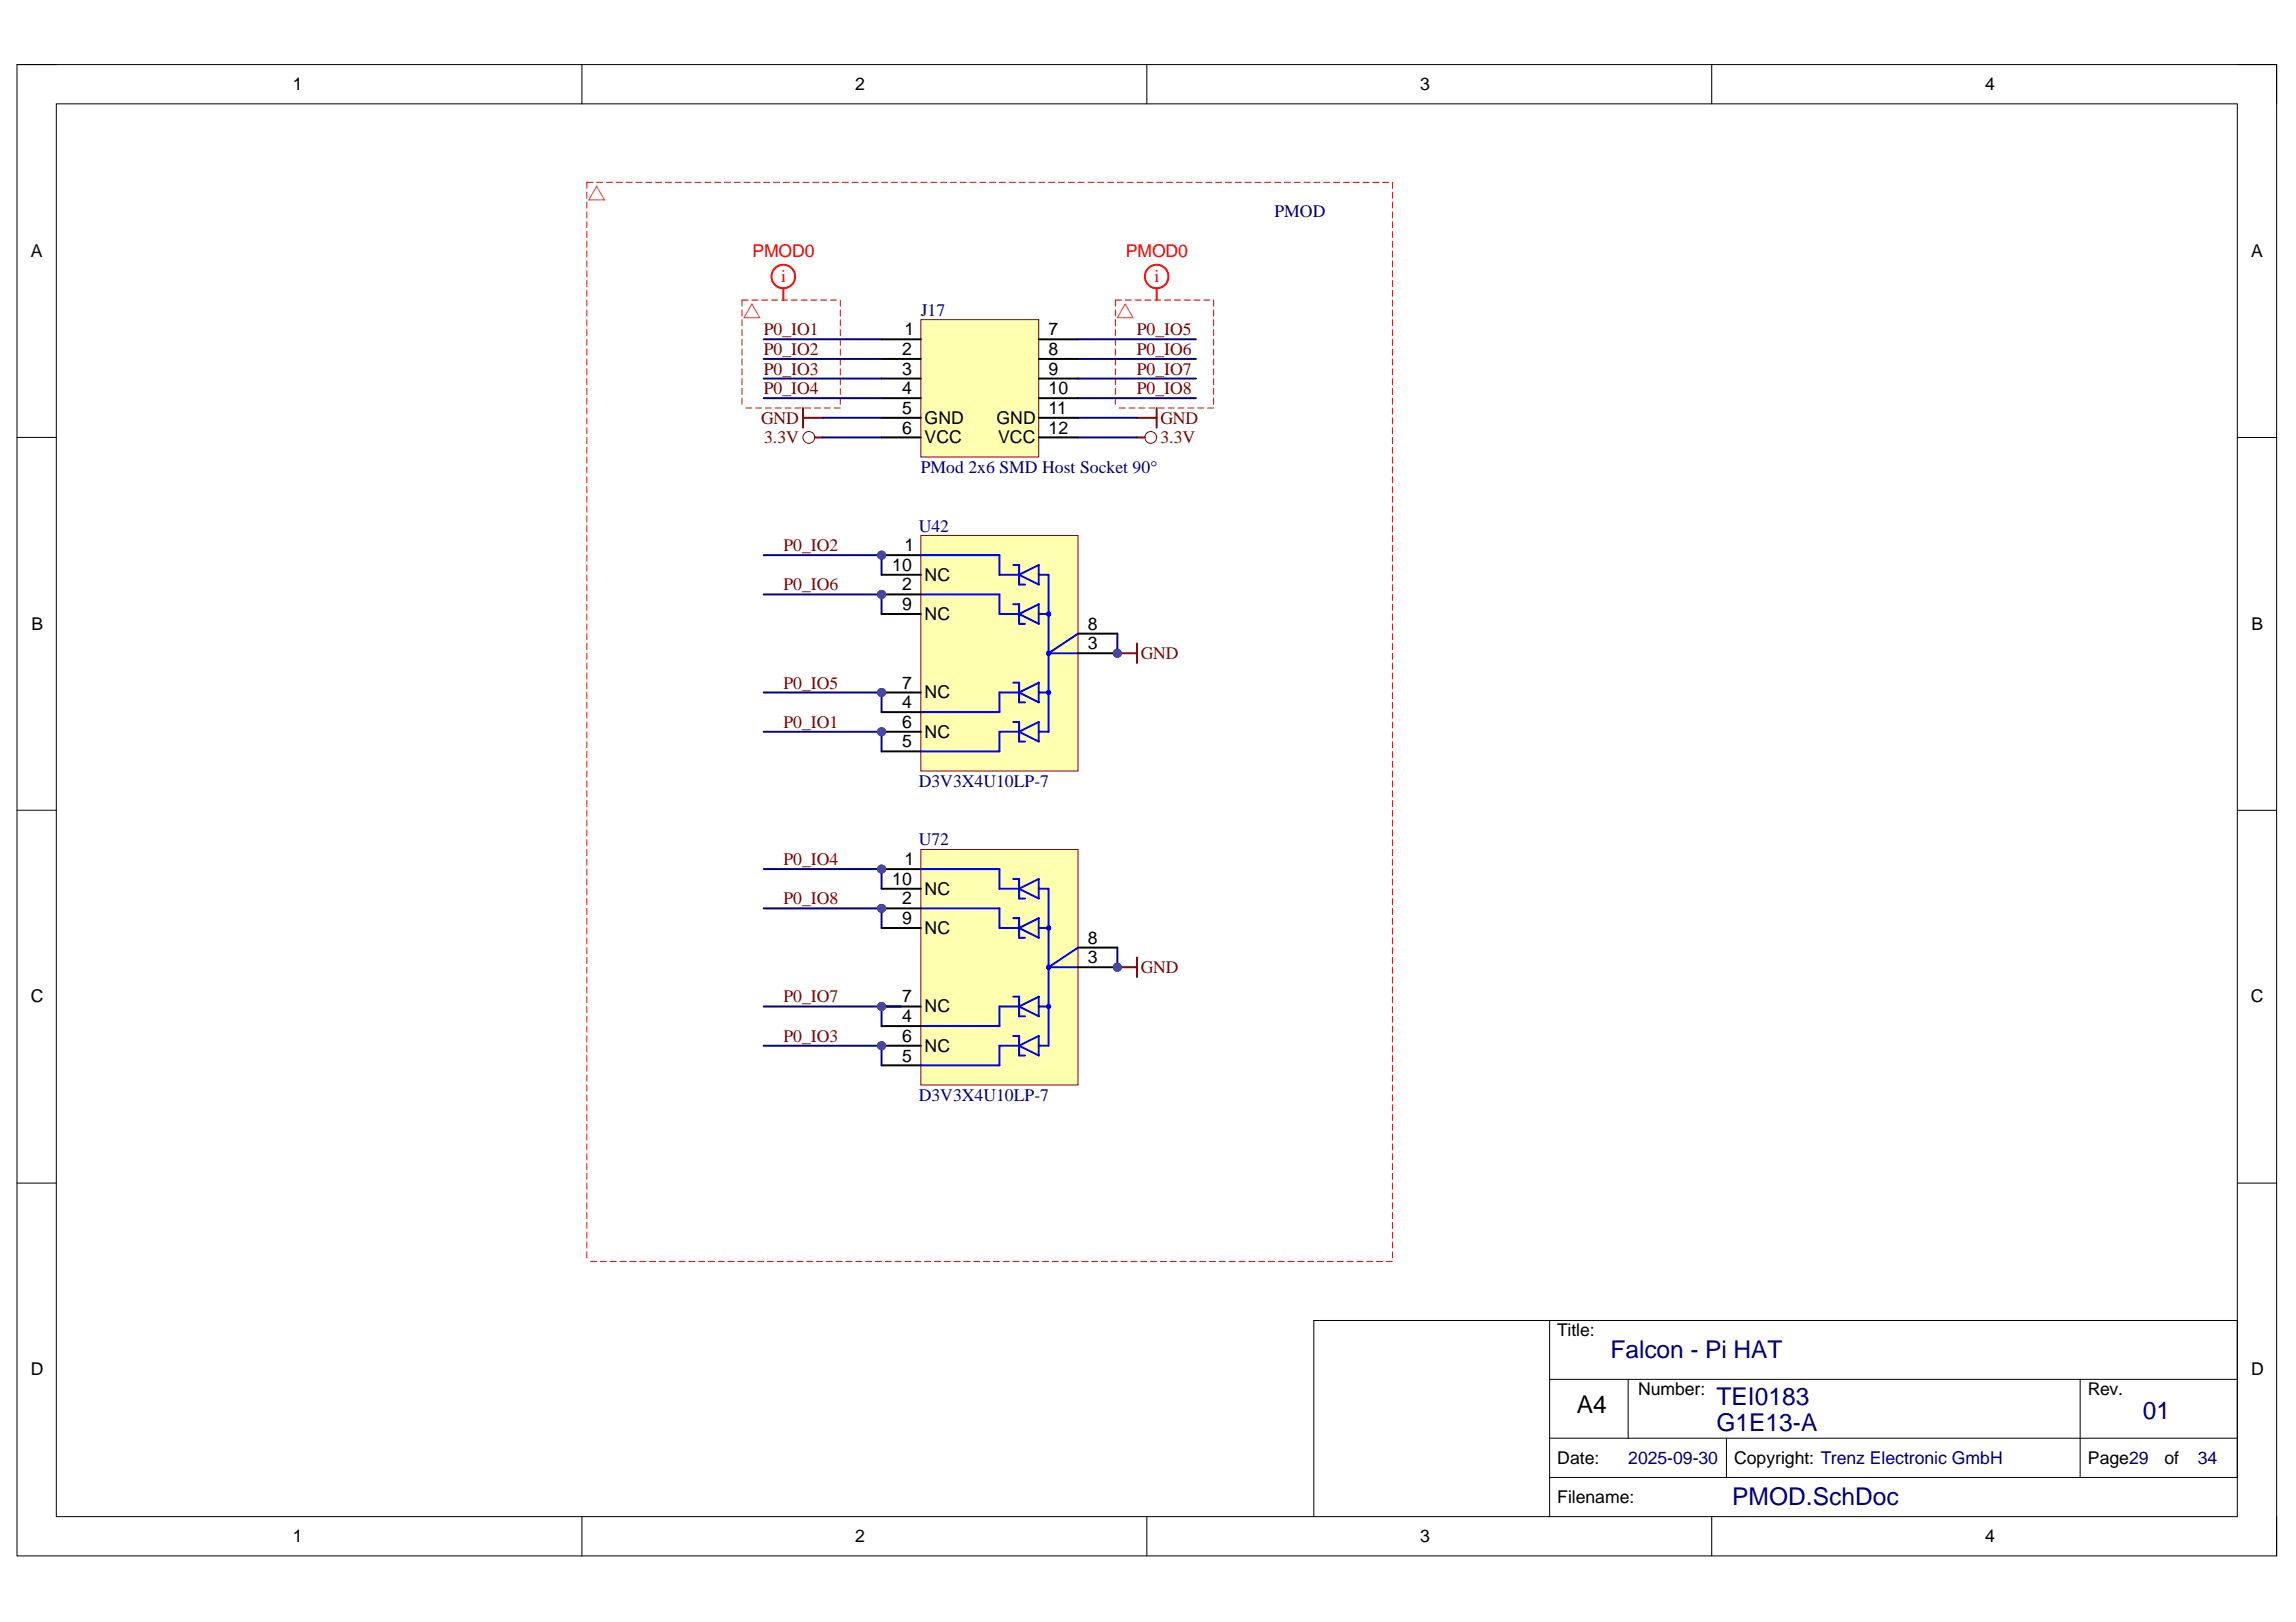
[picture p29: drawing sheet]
<svg xmlns="http://www.w3.org/2000/svg" width="297mm" height="210mm" viewBox="0 0 297 210" stroke-linecap="round" stroke-linejoin="round" font-family="sans-serif">
<defs><g id="words">
<g font-size="3.2" fill="#000080">
<text x="208.4" y="175.8">Falcon - Pi HAT</text>
<text x="222.1" y="185.2">G1E13-A</text>
<text x="222.1" y="181.9">TEI0183</text>
<text x="277.2" y="183.6">01</text>
<text x="224.1" y="194.8">PMOD.SchDoc</text>
</g>
<text font-size="3.2" x="204" y="182.9">A4</text>
<g font-size="2.3">
<text x="37.9" y="11.7">1</text>
<text x="110.7" y="11.7">2</text>
<text x="183.8" y="11.7">3</text>
<text x="256.8" y="11.7">4</text>
<text x="4" y="33.3">A</text>
<text x="291.2" y="33.3">A</text>
<text x="116.7" y="45.9">2</text>
<text x="117" y="43.4">1</text>
<text x="135.7" y="43.4">7</text>
<text x="135.7" y="45.9">8</text>
<text x="116.7" y="48.5">3</text>
<text x="116.7" y="51">4</text>
<text x="116.7" y="53.6">5</text>
<text x="135.7" y="48.5">9</text>
<text x="135.7" y="51">10</text>
<text x="135.7" y="53.6">11</text>
<text x="116.7" y="56.1">6</text>
<text x="119.6" y="54.8">GND</text>
<text x="119.6" y="57.4">VCC</text>
<text x="128.9" y="54.8">GND</text>
<text x="129.1" y="57.4">VCC</text>
<text x="135.7" y="56.1">12</text>
<text x="117" y="71.3">1</text>
<text x="115.4" y="73.9">10</text>
<text x="116.7" y="76.4">2</text>
<text x="119.6" y="75.1">NC</text>
<text x="4.1" y="81.5">B</text>
<text x="116.7" y="79">9</text>
<text x="119.6" y="80.2">NC</text>
<text x="140.7" y="81.5">8</text>
<text x="291.3" y="81.5">B</text>
<text x="116.7" y="89.1">7</text>
<text x="140.7" y="84">3</text>
<text x="116.7" y="91.7">4</text>
<text x="116.7" y="94.2">6</text>
<text x="119.6" y="90.4">NC</text>
<text x="119.6" y="95.5">NC</text>
<text x="116.7" y="96.7">5</text>
<text x="117" y="112">1</text>
<text x="115.4" y="114.5">10</text>
<text x="116.7" y="117.1">2</text>
<text x="116.7" y="119.6">9</text>
<text x="119.6" y="115.8">NC</text>
<text x="119.6" y="120.9">NC</text>
<text x="140.7" y="124.7">3</text>
<text x="140.7" y="122.1">8</text>
<text x="4" y="129.7">C</text>
<text x="116.7" y="129.7">7</text>
<text x="119.6" y="131">NC</text>
<text x="291.2" y="129.7">C</text>
<text x="116.7" y="137.4">5</text>
<text x="116.7" y="132.3">4</text>
<text x="116.7" y="134.8">6</text>
<text x="119.6" y="136.1">NC</text>
<text x="201.5" y="172.9">Title:</text>
<text x="4" y="178">D</text>
<text x="291.2" y="178">D</text>
<text x="211.9" y="180.5">Number:</text>
<text x="270.1" y="180.5">Rev.</text>
<text x="201.5" y="189.4">Date:</text>
<text x="224.4" y="189.4">Copyright: Trenz Electronic GmbH</text>
<text x="270.1" y="189.4">Page29</text>
<text x="280" y="189.4">of</text>
<text x="201.5" y="194.5">Filename:</text>
<text x="37.9" y="199.6">1</text>
<text x="110.7" y="199.6">2</text>
<text x="183.8" y="199.6">3</text>
<text x="256.8" y="199.6">4</text>
</g>
<g font-size="2.3" fill="#000080">
<text x="164.9" y="28.1">PMOD</text>
<text x="119.1" y="40.9">J17</text>
<text x="119.1" y="61.2">PMod 2x6 SMD Host Socket 90°</text>
<text x="118.9" y="68.8">U42</text>
<text x="118.9" y="101.8">D3V3X4U10LP-7</text>
<text x="118.9" y="109.4">U72</text>
<text x="118.9" y="142.4">D3V3X4U10LP-7</text>
<text x="210.7" y="189.4">2025-09-30</text>
<text x="284.3" y="189.4">34</text>
</g>
<g font-size="2.3" fill="#f00">
<text x="97.3" y="33.3">PMOD0</text>
<text x="145.6" y="33.3">PMOD0</text>
<text x="101.1" y="36.6">i</text>
<text x="149.4" y="36.6">i</text>
</g>
<g font-size="2.3" fill="#800000">
<text x="98.8" y="43.4">P0_IO1</text>
<text x="98.8" y="45.9">P0_IO2</text>
<text x="147.1" y="43.4">P0_IO5</text>
<text x="147.1" y="45.9">P0_IO6</text>
<text x="98.8" y="48.5">P0_IO3</text>
<text x="98.8" y="51">P0_IO4</text>
<text x="147.1" y="48.5">P0_IO7</text>
<text x="147.1" y="51">P0_IO8</text>
<text x="98.5" y="54.8">GND</text>
<text x="98.9" y="57.3">3.3V</text>
<text x="150.1" y="54.8">GND</text>
<text x="150.1" y="57.3">3.3V</text>
<text x="101.4" y="71.3">P0_IO2</text>
<text x="101.4" y="76.4">P0_IO6</text>
<text x="101.4" y="89.1">P0_IO5</text>
<text x="147.6" y="85.3">GND</text>
<text x="101.4" y="94.2">P0_IO1</text>
<text x="101.4" y="111.9">P0_IO4</text>
<text x="101.4" y="117.1">P0_IO8</text>
<text x="147.6" y="125.9">GND</text>
<text x="101.4" y="129.7">P0_IO7</text>
<text x="101.4" y="134.8">P0_IO3</text>
</g>
</g></defs>
<path d="M2.2 8.4h292.3v193h-292.3z" fill="none" stroke="#000" stroke-width=".13"/>
<path d="M7.3 13.4h282.1v182.9h-282.1z" fill-rule="evenodd" fill="#fff"/>
<g fill="none" stroke="#000" stroke-width=".13">
<path d="M2.2 8.4h5.1M7.3 13.4h282.1v182.9h-282.1zM75.3 8.4v5M148.4 8.4v5M221.4 8.4v5M289.4 8.4h5.1v5M2.2 56.6h5.1M289.4 56.6h5.1M2.2 104.9h5.1M289.4 104.9h5.1M2.2 153.1h5.1M289.4 153.1h5.1"/>
<path d="M200.5 170.9v25.4M200.5 178.5h88.9M210.6 178.5v7.6M269.1 178.5v12.7M75.3 196.3v5.1M148.4 196.3v5.1M200.5 191.2h88.9v-20.3h-119.4v25.4M200.5 186.1h88.9M221.4 196.3v5.1M223.4 186.1v5.1M294.5 196.3v5.1"/>
</g>
<path d="M103.9 54.1h2.5M103.9 52.8v2.5M147.1 54.1h2.5M149.6 52.8v2.5" fill="none" stroke="#800000" stroke-width=".25"/>
<path d="M119.1 41.4h15.3v17.7h-15.3z" fill-rule="evenodd" fill="#ffffb0"/>
<path d="M119.1 41.4h15.3v17.7h-15.3z" fill="none" stroke="#800000" stroke-width=".13"/>
<path d="M114.1 43.9h5M114.1 46.5h5M114.1 49h5M114.1 51.5h5M114.1 54.1h5M114.1 56.6h5M134.4 43.9h5.1M134.4 46.5h5.1M134.4 49h5.1M134.4 51.5h5.1M134.4 54.1h5.1M134.4 56.6h5.1" fill="none" stroke="#000" stroke-width=".25"/>
<g fill="none" stroke="#f00" stroke-width=".13">
<path d="M75.9 24.9v.8M75.9 26.1v.8M75.9 27.4v.8M75.9 28.7v.8M75.9 29.9v.8M75.9 31.2v.8M75.9 32.5v.8M75.9 33.8v.7M75.9 35v.8M75.9 36.3v.8M75.9 37.6v.8M75.9 38.8v.8"/>
<path d="M76.7 23.6h-.8v.8M77.2 23.6h.8M78.5 23.6h.8M79.7 23.6h.8M81 23.6h.8M82.3 23.6h.8M83.5 23.6h.8M84.8 23.6h.8M86.1 23.6h.8M87.4 23.6h.8M88.6 23.6h.8M89.9 23.6h.8"/>
<path d="M91.2 23.6h.8M92.4 23.6h.8M93.7 23.6h.8M95 23.6h.8M96.3 23.6h.8M96.8 38.8h-.8v.8M97.3 38.8h.8M97.5 23.6h.8M98.5 38.8h.8M98.8 23.6h.8M99.8 38.8h.8M100.1 23.6h.8"/>
<path d="M101.1 38.8h.8M101.3 23.6h.8M102.4 38.8h.7M102.6 23.6h.8M103.6 38.8h.8M103.9 23.6h.8M104.9 38.8h.8M105.2 23.6h.7M106.2 38.8h.8M106.4 23.6h.8M107.4 38.8h.8M107.7 23.6h.8"/>
<path d="M108.7 38.8v.8M109 23.6h.8M110.2 23.6h.8M111.5 23.6h.8M112.8 23.6h.8M114.1 23.6h.7M115.3 23.6h.8M116.6 23.6h.8M117.9 23.6h.8M119.1 23.6h.8M120.4 23.6h.8M121.7 23.6h.8"/>
<path d="M122.9 23.6h.8M124.2 23.6h.8M125.5 23.6h.8M126.8 23.6h.8M128 23.6h.8M129.3 23.6h.8M130.6 23.6h.8M131.8 23.6h.8M133.1 23.6h.8M134.4 23.6h.8M135.7 23.6h.7M136.9 23.6h.8"/>
<path d="M138.2 23.6h.8M139.5 23.6h.8M140.7 23.6h.8M142 23.6h.8M143.3 23.6h.8M144.6 23.6h.7M145.1 38.8h-.8v.8M145.6 38.8h.8M145.8 23.6h.8M146.8 38.8h.8M147.1 23.6h.8M148.1 38.8h.8"/>
<path d="M148.4 23.6h.8M149.4 38.8h.8M149.6 23.6h.8M150.7 38.8h.7M150.9 23.6h.8M151.9 38.8h.8M152.2 23.6h.8M153.2 38.8h.8M153.4 23.6h.8M154.5 38.8h.8M154.7 23.6h.8M155.7 38.8h.8"/>
<path d="M156 23.6h.8M157 38.8v.8M157.3 23.6h.8M158.5 23.6h.8M159.8 23.6h.8M161.1 23.6h.8M162.3 23.6h.8M163.6 23.6h.8M164.9 23.6h.8M166.2 23.6h.8M167.4 23.6h.8M168.7 23.6h.8"/>
<path d="M170 23.6h.8M171.2 23.6h.8M172.5 23.6h.8M173.8 23.6h.8M175.1 23.6h.8M176.3 23.6h.8M177.6 23.6h.8M178.9 23.6h.8M180.1 23.6v.8M180.1 24.9v.8M180.1 26.1v.8M180.1 27.4v.8"/>
<path d="M180.1 28.7v.8M180.1 30v.7M180.1 31.2v.8M180.1 32.5v.8M180.1 33.8v.7M180.1 35v.8M180.1 36.3v.8M180.1 37.6v.8M180.1 38.8v.8M75.9 40.1v.8M75.9 41.4v.8M75.9 42.6v.8"/>
<path d="M75.9 43.9v.8M75.9 45.2v.8M75.9 46.4v.8M75.9 47.7v.8M75.9 49v.8M75.9 50.3v.8M75.9 51.5v.8M75.9 52.8v.8M75.9 54.1v.8M75.9 55.3v.8M75.9 56.6v.8M75.9 57.9v.8"/>
<path d="M75.9 59.1v.8M96 40.1v.8M96 41.4v.8M96 42.6v.8M96 43.9v.8M96 45.2v.8M96 46.5v.7M96 47.7v.8M96 49v.8M96 50.3v.8M96 51.5v.8M96.5 52.8h.8"/>
<path d="M97.7 52.8h.8M99 52.8h.8M100.3 52.8h.8M101.6 52.8h.8M102.8 52.8h.8M104.1 52.8h.8M105.4 52.8h.8M106.6 52.8h.8M107.9 52.8h.8M108.7 40.1v.8M108.7 41.4v.8M108.7 42.6v.8"/>
<path d="M108.7 43.9v.8M108.7 45.2v.8M108.7 46.5v.7M108.7 47.7v.8M108.7 49v.8M108.7 50.3v.8M108.7 51.5v.8M144.3 40.1v.8M144.3 41.4v.8M144.3 42.6v.8M144.3 43.9v.8M144.3 45.2v.8"/>
<path d="M144.3 46.5v.7M144.3 47.7v.8M144.3 49v.8M144.3 50.3v.8M144.3 51.5v.8M144.8 52.8h.8M146 52.8h.8M147.3 52.8h.8M148.6 52.8h.8M149.9 52.8h.8M151.1 52.8h.8M152.4 52.8h.8"/>
<path d="M153.7 52.8h.8M154.9 52.8h.8M156.2 52.8h.8M157 40.1v.8M157 41.4v.8M157 42.6v.8M157 43.9v.8M157 45.2v.8M157 46.5v.7M157 47.7v.8M157 49v.8M157 50.3v.8"/>
<path d="M157 51.5v.8M180.1 40.1v.8M180.1 41.4v.8M180.1 42.6v.8M180.1 43.9v.8M180.1 45.2v.8M180.1 46.5v.7M180.1 47.7v.8M180.1 49v.8M180.1 50.3v.8M180.1 51.5v.8M180.1 52.8v.8"/>
<path d="M180.1 54.1v.8M180.1 55.3v.8M180.1 56.6v.8M180.1 57.9v.8M180.1 59.1v.8M75.9 60.4v.8M75.9 61.7v.8M75.9 63v.7M75.9 64.2v.8M75.9 65.5v.8M75.9 66.8v.8M75.9 68v.8"/>
<path d="M75.9 69.3v.8M75.9 70.6v.8M75.9 71.8v.8M75.9 73.1v.8M75.9 74.4v.8M75.9 75.7v.7M75.9 76.9v.8M75.9 78.2v.8M75.9 79.5v.8M180.1 60.4v.8M180.1 61.7v.8M180.1 63v.8"/>
<path d="M180.1 64.2v.8M180.1 65.5v.8M180.1 66.8v.8M180.1 68v.8M180.1 69.3v.8M180.1 70.6v.8M180.1 71.8v.8M180.1 73.1v.8M180.1 74.4v.8M180.1 75.7v.8M180.1 76.9v.8M180.1 78.2v.8"/>
<path d="M180.1 79.5v.8M75.9 80.7v.8M75.9 82v.8M75.9 83.3v.8M75.9 84.5v.8M75.9 85.8v.8M75.9 87.1v.8M75.9 88.3v.8M75.9 89.6v.8M75.9 90.9v.8M75.9 92.2v.7M75.9 93.4v.8"/>
<path d="M75.9 94.7v.8M75.9 96v.8M75.9 97.2v.8M75.9 98.5v.8M75.9 99.8v.8M180.1 80.7v.8M180.1 82v.8M180.1 83.3v.8M180.1 84.5v.8M180.1 85.8v.8M180.1 87.1v.8M180.1 88.3v.8"/>
<path d="M180.1 89.6v.8M180.1 90.9v.8M180.1 92.2v.8M180.1 93.4v.8M180.1 94.7v.8M180.1 96v.8M180.1 97.2v.8M180.1 98.5v.8M180.1 99.8v.8M75.9 101v.8M75.9 102.3v.8M75.9 103.6v.8"/>
<path d="M75.9 104.9v.7M75.9 106.1v.8M75.9 107.4v.8M75.9 108.7v.8M75.9 109.9v.8M75.9 111.2v.8M75.9 112.5v.8M75.9 113.7v.8M75.9 115v.8M75.9 116.3v.8M75.9 117.6v.7M75.9 118.8v.8"/>
<path d="M180.1 101v.8M180.1 102.3v.8M180.1 103.6v.8M180.1 104.9v.8M180.1 106.1v.8M180.1 107.4v.8M180.1 108.7v.8M180.1 109.9v.8M180.1 111.2v.8M180.1 112.5v.8M180.1 113.7v.8M180.1 115v.8"/>
<path d="M180.1 116.3v.8M180.1 117.6v.7M180.1 118.8v.8M75.9 120.1v.8M75.9 121.4v.8M75.9 122.6v.8M75.9 123.9v.8M75.9 125.2v.8M75.9 126.4v.8M75.9 127.7v.8M75.9 129v.8M75.9 130.3v.7"/>
<path d="M75.9 131.5v.8M75.9 132.8v.8M75.9 134.1v.8M75.9 135.3v.8M75.9 136.6v.8M75.9 137.9v.8M75.9 139.1v.8M180.1 120.1v.8M180.1 121.4v.8M180.1 122.6v.8M180.1 123.9v.8M180.1 125.2v.8"/>
<path d="M180.1 126.4v.8M180.1 127.7v.8M180.1 129v.8M180.1 130.3v.7M180.1 131.5v.8M180.1 132.8v.8M180.1 134.1v.8M180.1 135.3v.8M180.1 136.6v.8M180.1 137.9v.8M180.1 139.1v.8M75.9 140.4v.8"/>
<path d="M75.9 141.7v.8M75.9 142.9v.8M75.9 144.2v.8M75.9 145.5v.8M75.9 146.8v.7M75.9 148v.8M75.9 149.3v.8M75.9 150.6v.8M75.9 151.8v.8M75.9 153.1v.8M75.9 154.4v.8M75.9 155.6v.8"/>
<path d="M75.9 156.9v.8M75.9 158.2v.8M75.9 159.4v.8M180.1 140.4v.8M180.1 141.7v.8M180.1 142.9v.8M180.1 144.2v.8M180.1 145.5v.8M180.1 146.8v.7M180.1 148v.8M180.1 149.3v.8M180.1 150.6v.8"/>
<path d="M180.1 151.8v.8M180.1 153.1v.8M180.1 154.4v.8M180.1 155.6v.8M180.1 156.9v.8M180.1 158.2v.8M180.1 159.5v.7M75.9 160.7v.8M75.9 162v.8M76.4 163.3h.8M77.7 163.3h.8M78.9 163.3h.8"/>
<path d="M80.2 163.3h.8M81.5 163.3h.8M82.7 163.3h.8M84 163.3h.8M85.3 163.3h.8M86.6 163.3h.8M87.8 163.3h.8M89.1 163.3h.8M90.4 163.3h.8M91.6 163.3h.8M92.9 163.3h.8M94.2 163.3h.8"/>
<path d="M95.5 163.3h.8M96.7 163.3h.8M98 163.3h.8M99.3 163.3h.8M100.5 163.3h.8M101.8 163.3h.8M103.1 163.3h.8M104.4 163.3h.8M105.6 163.3h.8M106.9 163.3h.8M108.2 163.3h.8M109.4 163.3h.8"/>
<path d="M110.7 163.3h.8M112 163.3h.8M113.3 163.3h.8M114.5 163.3h.8M115.8 163.3h.8M117.1 163.3h.8M118.3 163.3h.8M119.6 163.3h.8M120.9 163.3h.8M122.2 163.3h.7M123.4 163.3h.8M124.7 163.3h.8"/>
<path d="M126 163.3h.8M127.2 163.3h.8M128.5 163.3h.8M129.8 163.3h.8M131 163.3h.8M132.3 163.3h.8M133.6 163.3h.8M134.9 163.3h.8M136.1 163.3h.8M137.4 163.3h.8M138.7 163.3h.8M139.9 163.3h.8"/>
<path d="M141.2 163.3h.8M142.5 163.3h.8M143.8 163.3h.8M145 163.3h.8M146.3 163.3h.8M147.6 163.3h.8M148.8 163.3h.8M150.1 163.3h.8M151.4 163.3h.8M152.7 163.3h.7M153.9 163.3h.8M155.2 163.3h.8"/>
<path d="M156.5 163.3h.8M157.7 163.3h.8M159 163.3h.8M160.3 163.3h.8M161.6 163.3h.7M162.8 163.3h.8M164.1 163.3h.8M165.4 163.3h.8M166.6 163.3h.8M167.9 163.3h.8M169.2 163.3h.8M170.4 163.3h.8"/>
<path d="M171.7 163.3h.8M173 163.3h.8M174.3 163.3h.8M175.5 163.3h.8M176.8 163.3h.8M178.1 163.3h.8M179.4 163.3h.7M180.1 160.7v.8M180.1 162v.8"/>
</g>
<path d="M77.2 24.1l1 1.8h-2zM97.3 39.3l1 1.8h-2zM145.6 39.3l1 1.8h-2z" fill="none" stroke="#f33" stroke-width=".13"/>
<g fill="none" stroke="#f00" stroke-width=".25">
<path d="M101.3 37.3v1.5M149.6 37.3v1.5"/>
<circle cx="101.3" cy="35.8" r="1.53"/>
<circle cx="149.6" cy="35.8" r="1.52"/>
</g>
<path d="M144.6 84.5h2.5M147.1 83.3v2.5" fill="none" stroke="#800000" stroke-width=".25"/>
<circle cx="144.6" cy="84.5" r=".51" fill="#4c4c94"/>
<circle cx="144.6" cy="84.5" r=".51" fill="none" stroke="#4c4c94" stroke-width=".13"/>
<path d="M144.6 125.2h2.5M147.1 123.9v2.5" fill="none" stroke="#800000" stroke-width=".25"/>
<circle cx="144.6" cy="125.2" r=".51" fill="#4c4c94"/>
<circle cx="144.6" cy="125.2" r=".51" fill="none" stroke="#4c4c94" stroke-width=".13"/>
<circle cx="144.6" cy="84.5" r=".51" fill="#4c4c94"/>
<circle cx="144.6" cy="84.5" r=".51" fill="none" stroke="#4c4c94" stroke-width=".13"/>
<circle cx="114" cy="76.9" r=".51" fill="#4c4c94"/>
<circle cx="114" cy="76.9" r=".51" fill="none" stroke="#4c4c94" stroke-width=".13"/>
<circle cx="114" cy="71.8" r=".51" fill="#4c4c94"/>
<circle cx="114" cy="71.8" r=".51" fill="none" stroke="#4c4c94" stroke-width=".13"/>
<circle cx="114" cy="89.6" r=".51" fill="#4c4c94"/>
<circle cx="114" cy="89.6" r=".51" fill="none" stroke="#4c4c94" stroke-width=".13"/>
<circle cx="114" cy="94.7" r=".51" fill="#4c4c94"/>
<circle cx="114" cy="94.7" r=".51" fill="none" stroke="#4c4c94" stroke-width=".13"/>
<path d="M119.1 69.3h20.4v30.5h-20.4z" fill-rule="evenodd" fill="#ffffb0"/>
<path d="M119.1 69.3h20.4v30.5h-20.4z" fill="none" stroke="#800000" stroke-width=".13"/>
<g fill="none" stroke="#00f" stroke-width=".25">
<path d="M129.3 71.8v2.6h2.5M129.3 79.5h2.5M134.4 74.4h1.3v20.3h-1.3M134.4 79.5h1.3M135.7 84.5h3.8"/>
<circle cx="135.7" cy="79.5" r=".2"/>
<circle cx="135.7" cy="84.5" r=".2"/>
</g>
<path d="M139.5 84.5h5.1" fill="none" stroke="#000" stroke-width=".25"/>
<circle cx="144.6" cy="84.5" r=".51" fill="#4c4c94"/>
<circle cx="144.6" cy="84.5" r=".51" fill="none" stroke="#4c4c94" stroke-width=".13"/>
<path d="M119.1 76.9h10.2v2.6" fill="none" stroke="#00f" stroke-width=".25"/>
<path d="M114.1 76.9h5" fill="none" stroke="#000" stroke-width=".25"/>
<circle cx="114" cy="76.9" r=".51" fill="#4c4c94"/>
<circle cx="114" cy="76.9" r=".51" fill="none" stroke="#4c4c94" stroke-width=".13"/>
<path d="M139.5 82l-3.8 2.5" fill="none" stroke="#00f" stroke-width=".25"/>
<path d="M114.1 71.8h5M139.5 82h5.1" fill="none" stroke="#000" stroke-width=".25"/>
<circle cx="114" cy="71.8" r=".51" fill="#4c4c94"/>
<circle cx="114" cy="71.8" r=".51" fill="none" stroke="#4c4c94" stroke-width=".13"/>
<g fill="none" stroke="#00f" stroke-width=".25">
<path d="M119.1 71.8h10.2M131.8 89.6h-2.5v2.6h-10.2M131.8 94.7h-2.5v2.5h-10.2M134.4 89.6h1.3"/>
<circle cx="135.7" cy="89.6" r=".2"/>
</g>
<path d="M114.1 74.4h5M114.1 79.5h5M114.1 97.2h5M114.1 92.2h5M114.1 89.6h5" fill="none" stroke="#000" stroke-width=".25"/>
<circle cx="114" cy="89.6" r=".51" fill="#4c4c94"/>
<circle cx="114" cy="89.6" r=".51" fill="none" stroke="#4c4c94" stroke-width=".13"/>
<path d="M114.1 94.7h5" fill="none" stroke="#000" stroke-width=".25"/>
<circle cx="114" cy="94.7" r=".51" fill="#4c4c94"/>
<circle cx="114" cy="94.7" r=".51" fill="none" stroke="#4c4c94" stroke-width=".13"/>
<path d="M131.1 73.1h.7v2.6h.8M131.1 78.2h.7v2.5h.8M131.8 74.4l2.6-1.3v2.6zM131.8 79.5l2.6-1.3v2.5zM131.1 88.3h.7v2.6h.8M131.1 93.4h.7v2.6h.8M131.8 89.6l2.6-1.3v2.6zM131.8 94.7l2.6-1.3v2.6z" fill="none" stroke="#00f" stroke-width=".25"/>
<circle cx="144.6" cy="125.2" r=".51" fill="#4c4c94"/>
<circle cx="144.6" cy="125.2" r=".51" fill="none" stroke="#4c4c94" stroke-width=".13"/>
<circle cx="114" cy="117.6" r=".51" fill="#4c4c94"/>
<circle cx="114" cy="117.6" r=".51" fill="none" stroke="#4c4c94" stroke-width=".13"/>
<circle cx="114" cy="112.5" r=".51" fill="#4c4c94"/>
<circle cx="114" cy="112.5" r=".51" fill="none" stroke="#4c4c94" stroke-width=".13"/>
<circle cx="114" cy="130.2" r=".51" fill="#4c4c94"/>
<circle cx="114" cy="130.2" r=".51" fill="none" stroke="#4c4c94" stroke-width=".13"/>
<circle cx="114" cy="135.3" r=".51" fill="#4c4c94"/>
<circle cx="114" cy="135.3" r=".51" fill="none" stroke="#4c4c94" stroke-width=".13"/>
<path d="M119.1 109.9h20.4v30.5h-20.4z" fill-rule="evenodd" fill="#ffffb0"/>
<path d="M119.1 109.9h20.4v30.5h-20.4z" fill="none" stroke="#800000" stroke-width=".13"/>
<g fill="none" stroke="#00f" stroke-width=".25">
<path d="M129.3 112.5v2.5h2.5M134.4 115h1.3v20.3h-1.3M129.3 120.1h2.5M134.4 120.1h1.3M135.7 125.2h3.8"/>
<circle cx="135.7" cy="125.2" r=".2"/>
<circle cx="135.7" cy="120.1" r=".2"/>
</g>
<path d="M139.5 125.2h5.1" fill="none" stroke="#000" stroke-width=".25"/>
<circle cx="144.6" cy="125.2" r=".51" fill="#4c4c94"/>
<circle cx="144.6" cy="125.2" r=".51" fill="none" stroke="#4c4c94" stroke-width=".13"/>
<path d="M119.1 117.6h10.2v2.5" fill="none" stroke="#00f" stroke-width=".25"/>
<path d="M114.1 117.6h5" fill="none" stroke="#000" stroke-width=".25"/>
<circle cx="114" cy="117.6" r=".51" fill="#4c4c94"/>
<circle cx="114" cy="117.6" r=".51" fill="none" stroke="#4c4c94" stroke-width=".13"/>
<path d="M139.5 122.6l-3.8 2.6" fill="none" stroke="#00f" stroke-width=".25"/>
<path d="M114.1 112.5h5M139.5 122.6h5.1" fill="none" stroke="#000" stroke-width=".25"/>
<circle cx="114" cy="112.5" r=".51" fill="#4c4c94"/>
<circle cx="114" cy="112.5" r=".51" fill="none" stroke="#4c4c94" stroke-width=".13"/>
<g fill="none" stroke="#00f" stroke-width=".25">
<path d="M119.1 112.5h10.2M131.8 130.3h-2.5v2.5h-10.2M131.8 135.3h-2.5v2.6h-10.2M134.4 130.3h1.3"/>
<circle cx="135.7" cy="130.2" r=".2"/>
</g>
<path d="M114.1 115h5M114.1 120.1h5M114.1 137.9h5M114.1 132.8h5M114.1 130.3h5" fill="none" stroke="#000" stroke-width=".25"/>
<circle cx="114" cy="130.2" r=".51" fill="#4c4c94"/>
<circle cx="114" cy="130.2" r=".51" fill="none" stroke="#4c4c94" stroke-width=".13"/>
<path d="M114.1 135.3h5" fill="none" stroke="#000" stroke-width=".25"/>
<circle cx="114" cy="135.3" r=".51" fill="#4c4c94"/>
<circle cx="114" cy="135.3" r=".51" fill="none" stroke="#4c4c94" stroke-width=".13"/>
<path d="M131.1 113.7h.7v2.6h.8M131.1 118.8h.7v2.6h.8M131.8 115l2.6-1.3v2.6zM131.1 129h.7v2.5h.8M131.1 134.1h.7v2.5h.8M131.8 120.1l2.6-1.3v2.6zM131.8 130.3l2.6-1.3v2.5zM131.8 135.3l2.6-1.2v2.5z" fill="none" stroke="#00f" stroke-width=".25"/>
<g fill="none" stroke="#800000" stroke-width=".13">
<circle cx="104.6" cy="56.6" r=".76"/>
<circle cx="148.9" cy="56.6" r=".76"/>
</g>
<path d="M105.4 56.6h1M147.1 56.6h1" fill="none" stroke="#800000" stroke-width=".25"/>
<g fill="none" stroke="#000080" stroke-width=".25">
<path d="M98.8 46.5h15.3M98.8 49h15.3M98.8 51.5h15.3M98.8 43.9h15.3M106.4 54.1h7.7M106.4 56.6h7.7M139.5 46.5h15.2M139.5 49h15.2M139.5 51.5h15.2M139.5 54.1h7.6M139.5 56.6h7.6M139.5 43.9h15.2"/>
<path d="M144.6 82v2.5"/>
</g>
<circle cx="144.6" cy="84.5" r=".51" fill="#4c4c94"/>
<circle cx="144.6" cy="84.5" r=".51" fill="none" stroke="#4c4c94" stroke-width=".13"/>
<path d="M98.8 71.8h15.3" fill="none" stroke="#000080" stroke-width=".25"/>
<circle cx="114" cy="71.8" r=".51" fill="#4c4c94"/>
<circle cx="114" cy="71.8" r=".51" fill="none" stroke="#4c4c94" stroke-width=".13"/>
<path d="M114.1 71.8v2.6" fill="none" stroke="#000080" stroke-width=".25"/>
<circle cx="114" cy="71.8" r=".51" fill="#4c4c94"/>
<circle cx="114" cy="71.8" r=".51" fill="none" stroke="#4c4c94" stroke-width=".13"/>
<path d="M98.8 76.9h15.3" fill="none" stroke="#000080" stroke-width=".25"/>
<circle cx="114" cy="76.9" r=".51" fill="#4c4c94"/>
<circle cx="114" cy="76.9" r=".51" fill="none" stroke="#4c4c94" stroke-width=".13"/>
<path d="M98.8 94.7h15.3" fill="none" stroke="#000080" stroke-width=".25"/>
<circle cx="114" cy="94.7" r=".51" fill="#4c4c94"/>
<circle cx="114" cy="94.7" r=".51" fill="none" stroke="#4c4c94" stroke-width=".13"/>
<path d="M114.1 94.7v2.5" fill="none" stroke="#000080" stroke-width=".25"/>
<circle cx="114" cy="94.7" r=".51" fill="#4c4c94"/>
<circle cx="114" cy="94.7" r=".51" fill="none" stroke="#4c4c94" stroke-width=".13"/>
<path d="M144.6 122.6v2.6" fill="none" stroke="#000080" stroke-width=".25"/>
<circle cx="144.6" cy="125.2" r=".51" fill="#4c4c94"/>
<circle cx="144.6" cy="125.2" r=".51" fill="none" stroke="#4c4c94" stroke-width=".13"/>
<path d="M98.8 112.5h15.3" fill="none" stroke="#000080" stroke-width=".25"/>
<circle cx="114" cy="112.5" r=".51" fill="#4c4c94"/>
<circle cx="114" cy="112.5" r=".51" fill="none" stroke="#4c4c94" stroke-width=".13"/>
<path d="M114.1 112.5v2.5" fill="none" stroke="#000080" stroke-width=".25"/>
<circle cx="114" cy="112.5" r=".51" fill="#4c4c94"/>
<circle cx="114" cy="112.5" r=".51" fill="none" stroke="#4c4c94" stroke-width=".13"/>
<path d="M98.8 117.6h15.3" fill="none" stroke="#000080" stroke-width=".25"/>
<circle cx="114" cy="117.6" r=".51" fill="#4c4c94"/>
<circle cx="114" cy="117.6" r=".51" fill="none" stroke="#4c4c94" stroke-width=".13"/>
<path d="M98.8 135.3h15.3" fill="none" stroke="#000080" stroke-width=".25"/>
<circle cx="114" cy="135.3" r=".51" fill="#4c4c94"/>
<circle cx="114" cy="135.3" r=".51" fill="none" stroke="#4c4c94" stroke-width=".13"/>
<path d="M114.1 135.3v2.6" fill="none" stroke="#000080" stroke-width=".25"/>
<circle cx="114" cy="135.3" r=".51" fill="#4c4c94"/>
<circle cx="114" cy="135.3" r=".51" fill="none" stroke="#4c4c94" stroke-width=".13"/>
<path d="M98.8 89.6h15.3" fill="none" stroke="#000080" stroke-width=".25"/>
<circle cx="114" cy="89.6" r=".51" fill="#4c4c94"/>
<circle cx="114" cy="89.6" r=".51" fill="none" stroke="#4c4c94" stroke-width=".13"/>
<path d="M114.1 76.9v2.6" fill="none" stroke="#000080" stroke-width=".25"/>
<circle cx="114" cy="76.9" r=".51" fill="#4c4c94"/>
<circle cx="114" cy="76.9" r=".51" fill="none" stroke="#4c4c94" stroke-width=".13"/>
<path d="M114.1 89.6v2.6" fill="none" stroke="#000080" stroke-width=".25"/>
<circle cx="114" cy="89.6" r=".51" fill="#4c4c94"/>
<circle cx="114" cy="89.6" r=".51" fill="none" stroke="#4c4c94" stroke-width=".13"/>
<path d="M114.1 117.6v2.5" fill="none" stroke="#000080" stroke-width=".25"/>
<circle cx="114" cy="117.6" r=".51" fill="#4c4c94"/>
<circle cx="114" cy="117.6" r=".51" fill="none" stroke="#4c4c94" stroke-width=".13"/>
<path d="M98.8 130.3h17.8" fill="none" stroke="#000080" stroke-width=".25"/>
<circle cx="114" cy="130.2" r=".51" fill="#4c4c94"/>
<circle cx="114" cy="130.2" r=".51" fill="none" stroke="#4c4c94" stroke-width=".13"/>
<path d="M114.1 130.3v2.5" fill="none" stroke="#000080" stroke-width=".25"/>
<circle cx="114" cy="130.2" r=".51" fill="#4c4c94"/>
<circle cx="114" cy="130.2" r=".51" fill="none" stroke="#4c4c94" stroke-width=".13"/>
<use href="#words"/>
</svg>
